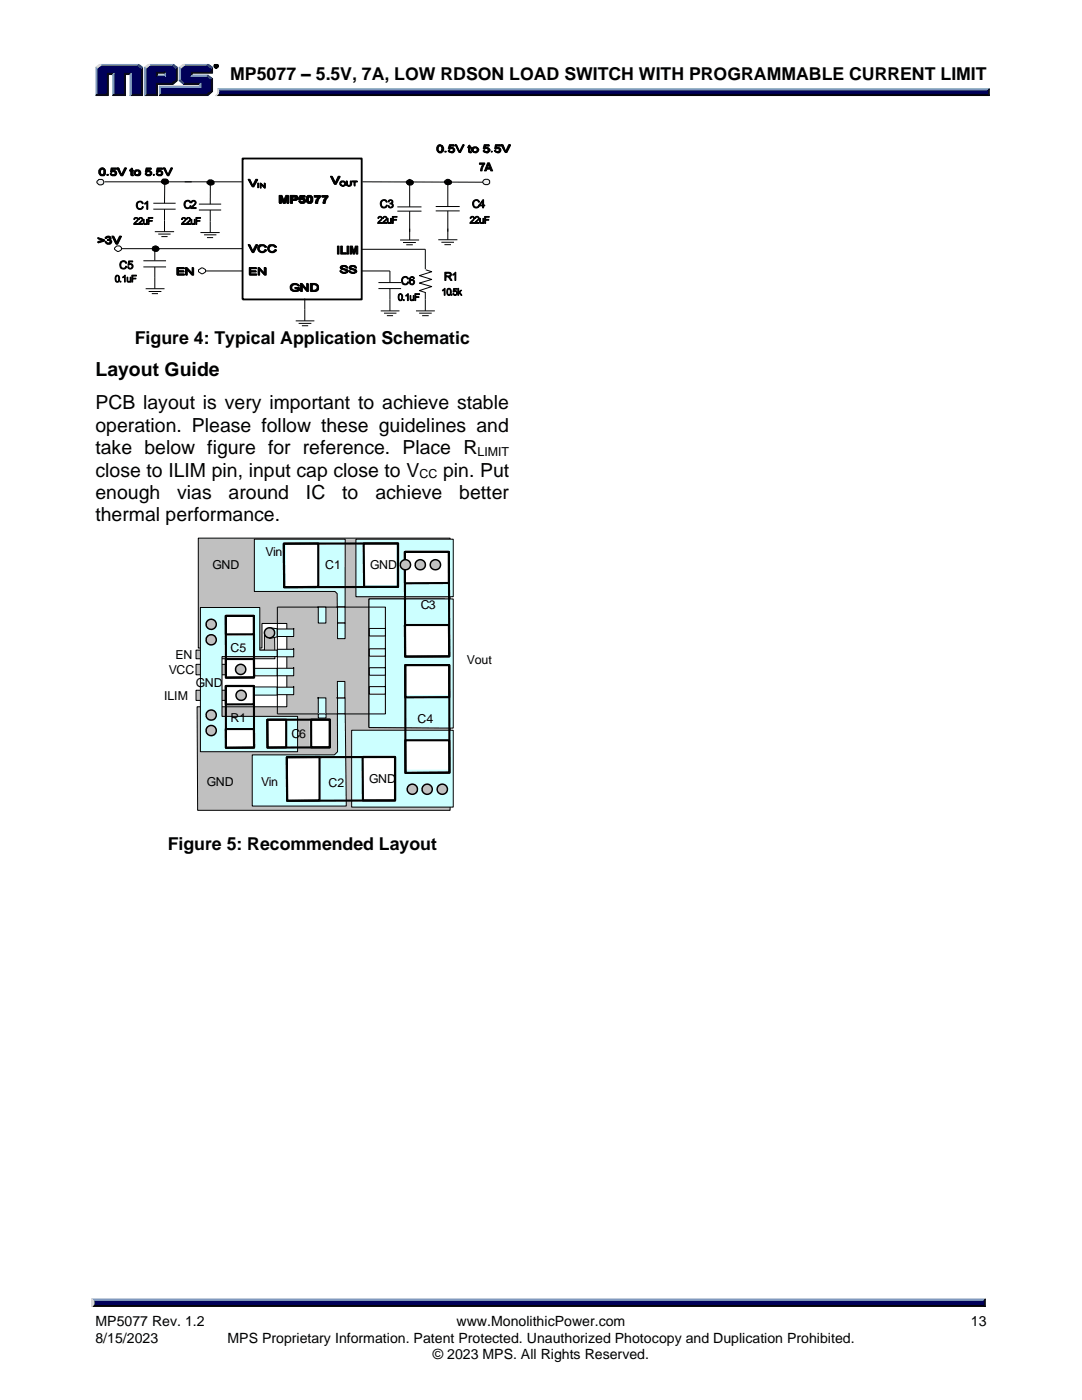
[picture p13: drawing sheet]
<svg xmlns="http://www.w3.org/2000/svg" width="216mm" height="279mm" viewBox="0 0 216 279" stroke-linecap="round" stroke-linejoin="round" font-family="sans-serif">
<defs><g id="words">
<g font-size="3.9">
<text x="19" y="75.1">Layout Guide</text>
<text x="19" y="81.7">PCB layout is very important to achieve stable</text>
<text x="19" y="86.2">operation. Please follow these guidelines and</text>
<text x="19" y="90.6">take below figure for reference. Place R</text>
<text x="19" y="95.1">close to ILIM pin, input cap close to V</text>
<text x="88.4" y="95.1">pin. Put</text>
<text x="19" y="99.6">enough</text>
<text x="35.4" y="99.6">vias</text>
<text x="45.6" y="99.6">around</text>
<text x="61.1" y="99.6">IC</text>
<text x="68.3" y="99.6">to</text>
<text x="74.9" y="99.6">achieve</text>
<text x="91.6" y="99.6">better</text>
<text x="19" y="104">thermal performance.</text>
</g>
<g font-size="3.5">
<text x="45.9" y="16">MP5077 – 5.5V, 7A, LOW RDSON LOAD SWITCH WITH PROGRAMMABLE CURRENT LIMIT</text>
<text x="26.9" y="68.6">Figure 4: Typical Application Schematic</text>
<text x="33.5" y="169.6">Figure 5: Recommended Layout</text>
</g>
<g font-size="2.8">
<text x="19" y="264.7">MP5077 Rev. 1.2</text>
<text x="19" y="267.9">8/15/2023</text>
<text x="45.4" y="267.9">MPS Proprietary Information. Patent Protected. Unauthorized Photocopy and Duplication Prohibited.</text>
<text x="91.1" y="264.7">www.MonolithicPower.com</text>
<text x="193.7" y="264.7">13</text>
<text x="86.4" y="271.2">© 2023 MPS. All Rights Reserved.</text>
</g>
<g font-size="2.5">
<text x="83.7" y="95.5">CC</text>
<text x="95.3" y="91">LIMIT</text>
<text x="42.4" y="113.6">GND</text>
<text x="53" y="111">Vin</text>
<text x="64.9" y="113.6">C1</text>
<text x="73.9" y="113.6">GND</text>
<text x="84" y="121.6">C3</text>
<text x="35" y="131.6">EN</text>
<text x="46" y="130.1">C5</text>
<text x="33.7" y="134.5">VCC</text>
<text x="39.1" y="137.2">GND</text>
<text x="93.2" y="132.5">Vout</text>
<text x="32.8" y="139.6">ILIM</text>
<text x="46" y="144">R1</text>
<text x="58.1" y="147.4">C</text>
<text x="59.7" y="147.4">6</text>
<text x="83.3" y="144.3">C4</text>
<text x="41.3" y="156.9">GND</text>
<text x="52.1" y="156.9">Vin</text>
<text x="65.6" y="157.1">C2</text>
<text x="73.6" y="156.2">GND</text>
</g>
</g></defs>
<g fill="#000" stroke="#000" stroke-width=".2">
<path d="M43.6 18.4h153.4l.4 .7h-154.3a.66 .66 0 0 0 .5-.7zM95.7 32.5h1l-.4 1.1-.1 .5h-.3v-.3l.5-1h-.7zM23.9 56.1h.2v.2h-.2zM24.5 55.3l.5-.4v1.4h-.2v-1.1l-.3 .2zM24.1 52.3a.72 .72 0 0 1 1.2 .2l-.2 .1a.48 .48 0 0 0-.4-.4 .48 .48 0 0 0-.5 .3 .64 .64 0 0 0-.1 .7 .64 .64 0 0 0 .7 .3l.3-.4 .2 .1a.73 .73 0 0 1-.6 .5 .73 .73 0 0 1-.7-.4l-.1-.7zM25.7 52.1h.8v.2h-.7l-.1 .4a.55 .55 0 0 1 .8 .3 .55 .55 0 0 1-.3 .7 .55 .55 0 0 1-.7-.4l.2-.1a.37 .37 0 0 0 .5 .3 .37 .37 0 0 0 .2-.5 .37 .37 0 0 0-.5-.2l-.4 .1zM25.3 55.3h.2v.8l.2 .1 .3-.2v-.7h.2v1l-.2-.1a.37 .37 0 0 1-.7-.1zM26.3 54.9h.9v.2h-.7v.4h.6v.2h-.6v.6h-.2zM26.8 43.6a.44 .44 0 0 1 .6-.2 .44 .44 0 0 1 .1 .6l-.6 .6h.7v.2h-.9l.6-.8a.27 .27 0 0 0-.1-.5 .27 .27 0 0 0-.3 .3h-.2zM27.3 40.4a.72 .72 0 0 1 1.3 .2l-.2 .1a.51 .51 0 0 0-.7-.4 .51 .51 0 0 0-.3 .7l.1 .3a.5 .5 0 0 0 .5 .3 .5 .5 0 0 0 .4-.4l.2 .1a.79 .79 0 0 1-1.2 .3 .79 .79 0 0 1-.1-1.2zM27.7 43.6a.48 .48 0 0 1 .8 .1 .48 .48 0 0 1-.4 .7l-.3 .2h.7v.2h-.9l.7-.8a.27 .27 0 0 0-.1-.5 .27 .27 0 0 0-.4 .3h-.2zM28.6 43.8h.2v.7l.1 .2 .3-.1v-.8h.2v1h-.1v-.2l-.3 .2-.3-.1z"/>
<path d="M28.9 40.6l.6-.4v1.6h-.2v-1.3l-.4 .3zM29.6 43.4h.9v.2h-.8v.4h.7v.2h-.7v.6h-.1zM36.3 43.6a.48 .48 0 0 1 .8 .1 .48 .48 0 0 1-.4 .7l-.3 .2h.7v.2h-.9l.7-.8a.27 .27 0 0 0-.1-.5 .27 .27 0 0 0-.4 .3h-.2zM36.9 40.3a.71 .71 0 0 1 .6-.3 .71 .71 0 0 1 .6 .4l-.2 .1a.48 .48 0 0 0-.5-.4 .48 .48 0 0 0-.4 .4l-.1 .3a.52 .52 0 0 0 .4 .7 .52 .52 0 0 0 .6-.5l.2 .1a.78 .78 0 0 1-1.1 .4 .78 .78 0 0 1-.1-1.2zM37.2 43.6a.46 .46 0 0 1 .8 0 .46 .46 0 0 1-.3 .7l-.3 .3h.6v.2h-.9l.7-.8a.27 .27 0 0 0-.1-.5 .27 .27 0 0 0-.4 .3h-.1zM38.1 43.8h.2v.7a.24 .24 0 0 0 .2 .2 .24 .24 0 0 0 .3-.2v-.7h.1v1h-.1v-.2a.37 .37 0 0 1-.4 .2 .37 .37 0 0 1-.3-.3zM39.1 43.4h.9v.2h-.7v.4h.6v.2h-.6v.6h-.2zM38.2 40.2a.5 .5 0 0 1 .7-.1 .5 .5 0 0 1 .1 .7l-.7 .6h.8v.2h-1l.2-.5a.71 .71 0 0 0 .5-.9h-.3l-.2 .3h-.2zM67.3 49.1h.4v1.6h-.4zM68 49.1h.3v1.3h.8v.3h-1.1zM69.2 49.1h.4v1.6h-.4zM69.8 49.1h.5l.3 1.1 .3-1.1h.5v1.6h-.3v-1.3l-.3 1.3h-.4l-.3-1.3v1.3h-.3z"/>
<path d="M75.6 43.3a.47 .47 0 0 1 .7 .1 .47 .47 0 0 1-.4 .7l-.3 .3h.7v.2h-1l.8-.9a.27 .27 0 0 0-.2-.4 .27 .27 0 0 0-.3 .3l-.2-.1zM76 40.1a.7 .7 0 0 1 1.3 .2l-.2 .1a.51 .51 0 0 0-.7-.4 .51 .51 0 0 0-.3 .7l.1 .3a.5 .5 0 0 0 .5 .3 .5 .5 0 0 0 .4-.4l.2 .1a.78 .78 0 0 1-1.2 .3 .78 .78 0 0 1-.1-1.2zM76.4 43.4a.44 .44 0 0 1 .6-.2 .44 .44 0 0 1 .2 .7l-.6 .5h.7v.2h-1l.1-.3 .5-.5a.28 .28 0 0 0 0-.5 .28 .28 0 0 0-.4 .3h-.2zM77.6 40a.45 .45 0 0 1 .7-.1 .45 .45 0 0 1-.1 .7 .52 .52 0 0 1 0 .9 .52 .52 0 0 1-.8-.4l.2-.1a.33 .33 0 0 0 .4 .3 .33 .33 0 0 0 .3-.4 .33 .33 0 0 0-.5-.2v-.2a.28 .28 0 0 0 .4-.2 .28 .28 0 0 0-.3-.3 .28 .28 0 0 0-.2 .3h-.2zM77.3 43.6h.2v.7l.2 .2 .2-.2v-.7h.2v1h-.1v-.2l-.4 .2-.2-.1zM78.3 43.2h.9v.2h-.7v.4h.6v.2h-.6v.6h-.2zM80.5 59.8h.2v.2h-.2zM80.3 55.4a.73 .73 0 0 1 1.2 .2l-.2 .1a.58 .58 0 0 0-.9-.2 .58 .58 0 0 0 0 .9 .48 .48 0 0 0 .5 .3 .48 .48 0 0 0 .4-.5l.2 .1a.78 .78 0 0 1-1.1 .4 .78 .78 0 0 1-.2-1.2zM81 59l.5-.4v1.4h-.2v-1.1l-.3 .2zM81.8 59h.2v.7l.1 .2 .3-.1 .1-.8h.1v1h-.1v-.2l-.2 .2-.4-.1zM82.8 58.6h.9v.2h-.7v.4h.6v.2h-.6v.6h-.2zM88.3 57.9l.5-.4v1.4h-.2v-1l-.3 .2z"/>
<path d="M90 58.7h.2v.2h-.2zM90.5 57.6h.7v.1h-.5l-.1 .4a.46 .46 0 0 1 .6 .2 .46 .46 0 0 1-.3 .6 .46 .46 0 0 1-.5-.3h.1a.28 .28 0 0 0 .3 .2 .28 .28 0 0 0 .3-.2l-.1-.4-.6 .1zM90.4 54.7l.6-.4v1.7h-.2v-1.3l-.4 .2zM91.3 57.5h.2v.8l.4-.4h.2l-.3 .4 .4 .6h-.2l-.4-.5-.1 .5h-.2zM93.8 43.4a.44 .44 0 0 1 .7-.2 .44 .44 0 0 1 0 .7l-.5 .5h.7v.2h-.9l.7-.9a.27 .27 0 0 0-.2-.4 .27 .27 0 0 0-.3 .3h-.2zM94.5 40.1a.71 .71 0 0 1 1.2 .2l-.2 .1a.51 .51 0 0 0-.6-.4 .51 .51 0 0 0-.4 .7l.1 .3a.5 .5 0 0 0 .5 .3 .5 .5 0 0 0 .4-.4l.2 .1a.78 .78 0 0 1-1.2 .4 .78 .78 0 0 1 0-1.3zM94.8 43.4a.44 .44 0 0 1 .6-.2 .44 .44 0 0 1 .1 .7l-.6 .5h.7v.2h-.9l.1-.3 .5-.4a.29 .29 0 0 0 .2-.3 .29 .29 0 0 0-.3-.3 .29 .29 0 0 0-.3 .3h-.2zM95.7 43.6h.2v.7l.2 .2 .2-.2 .1-.7h.1v1h-.1v-.2a.35 .35 0 0 1-.4 .2 .35 .35 0 0 1-.3-.3zM96.7 43.2h.9v.2h-.7v.4h.6v.2h-.6v.6h-.2zM18.7 260h177.5l.4 .8h-178.3z"/>
<path d="M42.7 13.2a.45 .45 0 0 1 .9 0 .45 .45 0 0 1-.9 0zM42.8 13.2a.37 .37 0 0 0 .7 0 .37 .37 0 0 0-.7 0zM43 12.9h.3v.5l-.2-.2-.1 .2zM43.1 13v.2l.1-.1z"/>
<path d="M97.3 32.5h.4l.6 1.6h-.4l-.1-.3h-.6l-.2 .3h-.3zM97.5 32.9l-.3 .6h.5z"/>
<path d="M23.2 55a.56 .56 0 0 1 .6 .1 .56 .56 0 0 1 0 .7 .47 .47 0 0 1-.5 .5 .47 .47 0 0 1-.3-.7zM23.3 55.1l-.1 .8 .2 .3a.56 .56 0 0 0 .4-.6 .56 .56 0 0 0-.5-.5z"/>
<path d="M79.6 58.7a.56 .56 0 0 1 .7 .1 .56 .56 0 0 1 0 .7 .47 .47 0 0 1-.6 .5 .47 .47 0 0 1-.3-.7zM79.8 58.8a.66 .66 0 0 0 .1 1.1 .76 .76 0 0 0 0-1.2z"/>
<path d="M81.8 55.4a.46 .46 0 0 1 .5-.2 .46 .46 0 0 1 .4 .4l-.5-.3-.3 .2v.5a.54 .54 0 0 1 .8 .1 .54 .54 0 0 1-.3 .8 .54 .54 0 0 1-.7-.5v-.6zM81.9 56.3a.35 .35 0 0 0 .7 0 .35 .35 0 0 0-.7 0z"/>
<path d="M88.8 54.3h.8a.45 .45 0 0 1 .5 .5 .45 .45 0 0 1-.5 .4l.6 .8h-.3l-.6-.8h-.3v.8h-.2zM89 54.5v.6h.6l.2-.3-.1-.2z"/>
<path d="M89.3 57.7a.47 .47 0 0 1 .5-.1 .47 .47 0 0 1 .2 .5v.3a.45 .45 0 0 1-.3 .6 .45 .45 0 0 1-.5-.4zM89.4 57.8l-.1 .7 .2 .3a.63 .63 0 0 0 .4-.5 .63 .63 0 0 0-.3-.6z"/>
<path d="M96.4 39.9h.1v1h.2v.2h-.2v.4h-.2v-.4h-.7zM96.3 40.2l-.5 .7h.5z"/>
</g>
<g fill="#7f99bf" stroke="#7f99bf" stroke-width=".2">
<path d="M18.3 259.2h178.3l-.4 .8h-177.5z"/>
<path d="M43.4 17.7h154l-.4 .7h-153.4z"/>
<path d="M31.1 15.3l.3-.3h1.4l.2 .3z"/>
<path d="M36.7 12.7h4.8l-.2 .3h-4.5z"/>
<path d="M35.8 13.4l.2 .2v2.4l-.2 .1z"/>
<path d="M31.8 17.2h8v-.3l.3-.3v.9h-8z"/>
<path d="M31.8 17.2l.3 .3v1.3l-.3 .3z"/>
<path d="M38.1 15.3l.2-.3h3.2l-.2 .3z"/>
<path d="M29.7 12.7h4.8l-.2 .3h-4.4z"/>
<path d="M28.8 13.4l.3 .2v5.2l-.3 .3z"/>
<path d="M32.8 14.6l.2-.3v1l-.2-.3z"/>
<path d="M20 12.7h7.6l-.2 .3h-7.2z"/>
<path d="M19.1 13.4l.2 .2v5.2l-.2 .3z"/>
<path d="M22.5 14.9l.3-.3v4.2l-.3 .3z"/>
<path d="M26 14.9l.2-.3v4.2l-.2 .3z"/>
</g>
<g fill="#000026" stroke="#000026" stroke-width=".2">
<path d="M196.6 259.2v1.6l-.4-.4v-.7z"/>
<path d="M197.4 17.7v1.4l-.4-.4v-.5z"/>
<path d="M36.8 16.6h3.3l-.3 .3h-3.1z"/>
<path d="M38.1 14.3h4v-.7l.3-.2v1.2h-4.1v.4l-.2 .3z"/>
<path d="M31.8 19.1l.3-.3h9.2l.8-.7v-2.3l.3-.1v2.6l-.9 .8z"/>
<path d="M31.1 16.6h3.2l.8-.6v-2.4l.3-.2v2.7l-.9 .8h-3.1v2.2h-2.6l.3-.3h2z"/>
<path d="M31.1 14.3h1.9l-.2 .3h-1.4v.4l-.3 .3z"/>
<path d="M28.2 13.6l.2-.2v5.7h-2.4l.2-.3h2z"/>
<path d="M21.4 14.6h1.4l-.3 .3h-.9v4.2h-2.5l.2-.3h2.1z"/>
<path d="M24.8 14.6h1.4l-.2 .3h-1v4.2h-2.5l.3-.3h2z"/>
</g>
<g fill="#000059" stroke="#000059" stroke-width=".2">
<path d="M18.7 259.7h177.5v.7h-177.5z"/>
<path d="M43.7 18.2h153.3v.5h-153.5z"/>
<path d="M19.3 13.6l.9-.6h7.2l.8 .6v5.2h-2v-4.2h-1.4v4.2h-2v-4.2h-1.4v4.2h-2.1z"/>
<path d="M29.1 13.6l.8-.6h2.2v1.3h-1v1h1.9v-1h-1.2v-1.3h2.5l.8 .6v2.4l-.8 .6h-3.2v2.2h-2z"/>
<path d="M32 17.5h8v-.9h-3.2l-.8-.6v-2.4l.8-.6h4.5l.8 .6v.7h-4v1h3.2l.8 .5v2.3l-.8 .7h-9.3z"/>
</g>
<g fill="#d9d9d9" stroke="#d9d9d9" stroke-width=".2">
<path d="M18.3 259.2l.4 .5v.6l-.4 .5z"/>
<path d="M43.4 17.7l.3 .5a.76 .76 0 0 1-.7 .9 1.12 1.12 0 0 0 .4-1.4z"/>
<path d="M35.8 13.4l.9-.7 .1 .3-.8 .6z"/>
<path d="M28.8 13.4l.9-.7 .2 .3-.8 .6z"/>
<path d="M19.1 13.4l.9-.7 .2 .3-.9 .6z"/>
</g>
<g fill="#195999" stroke="#195999" stroke-width=".2">
<path d="M35.8 16.1l.2-.1 .8 .6-.1 .3z"/>
<path d="M41.5 15l.9 .7-.3 .1-.8-.5z"/>
<path d="M34.5 12.7l.9 .7-.3 .2-.8-.6z"/>
<path d="M27.6 12.7l.8 .7-.2 .2-.8-.6z"/>
<path d="M41.5 12.7l.9 .7-.3 .2-.8-.6z"/>
</g>
<path d="M48.4 31.6h23.8v28.2h-23.8z" fill="none" stroke="#000" stroke-width=".37"/>
<g fill="#000" stroke="#000" stroke-width=".2">
<path d="M20.2 33.8l-.2 .3a.52 .52 0 0 0 .1 .6 .52 .52 0 0 0 .7 .1l-.1-.9zM20 33.7a.58 .58 0 0 1 1 .3v.8a.72 .72 0 0 1-1.1 0 .72 .72 0 0 1 .1-1.1z" fill-rule="evenodd"/>
<path d="M22.3 33.6h1v.2h-.9l-.1 .4 .6-.1a.52 .52 0 0 1 .4 .4 .52 .52 0 0 1-.3 .6h-.6l-.4-.4 .5 .2 .5-.1a.43 .43 0 0 0-.2-.5 .43 .43 0 0 0-.5 .1h-.2z" fill-rule="evenodd"/>
<path d="M23.4 33.6h.3l.6 1.3 .7-1.3h.2l-.7 1.5h-.3z" fill-rule="evenodd"/>
<path d="M25.9 34h.3v-.2l.2-.2v.4h.2v.2h-.2v.7h.2v.2h-.4v-.9h-.3z" fill-rule="evenodd"/>
<path d="M27.1 34.3v.6h.6l.1-.4-.2-.3-.2-.1zM26.8 34.3l.4-.3h.5l.3 .3a.64 .64 0 0 1-.6 .8 .64 .64 0 0 1-.6-.8z" fill-rule="evenodd"/>
<path d="M29.2 33.6h1v.2h-.8l-.1 .4a.68 .68 0 0 1 1 .2v.4l-.3 .3a.8 .8 0 0 1-.9-.2l-.1-.2h.3l.2 .2 .5-.1v-.3l-.2-.2-.7 .1z" fill-rule="evenodd"/>
<path d="M31.4 33.6h1.1v.2h-.8l-.1 .4 .5-.1 .4 .3a.57 .57 0 0 1-.4 .7h-.5l-.3-.2-.1-.2h.3l.2 .2 .6-.1v-.3l-.2-.2-.8 .1z" fill-rule="evenodd"/>
<path d="M32.5 35.9h.9l.2 .6a.75 .75 0 0 1-.8 .3 .75 .75 0 0 1-.5-.6z" fill-rule="evenodd"/>
<path d="M32.7 33.6h.3l.6 1.3 .6-1.3h.2l-.7 1.5h-.3z" fill-rule="evenodd"/>
<path d="M41.4 36.4l.4-.4h.5l.4 .3v.4a.78 .78 0 0 1-1.3-.3z" fill-rule="evenodd"/>
<path d="M49.6 35.9h.3l.6 1.3 .6-1.3h.3l-.8 1.4h-.2z" fill-rule="evenodd"/>
<path d="M52 36.6l.8 .7v-.7h.1v1l-.8-.8v.8h-.1z" fill-rule="evenodd"/>
<path d="M58.4 39.4v.4l.7-.1-.1-.3zM58 39.1h1.3l.2 .6-.4 .3h-.7v.6h-.4z" fill-rule="evenodd"/>
<path d="M61.6 39.4v.9h.4v-.9zM61.2 39.4a.76 .76 0 0 1 1.2 0v.9l-.3 .3a.72 .72 0 0 1-.8-.2 .72 .72 0 0 1-.1-.8z" fill-rule="evenodd"/>
<path d="M62.8 39.1h1.2l-.5 .8-.1 .7h-.4l.2-.7 .4-.5h-.8z" fill-rule="evenodd"/>
<path d="M64.3 39.1h1.2v.2a1.67 1.67 0 0 0-.6 1.3h-.4l.2-.6 .4-.6h-.8z" fill-rule="evenodd"/>
<path d="M66 35.3h.3l.6 1.3 .7-1.3h.3l-.8 1.5h-.3z" fill-rule="evenodd"/>
<path d="M68 36.7a.45 .45 0 0 0 .9 0 .45 .45 0 0 0-.9 0zM68 36.3l.2-.1 .6 .1a.54 .54 0 0 1-.1 .9 .54 .54 0 0 1-.8-.5z" fill-rule="evenodd"/>
<path d="M69.2 36.2h.1v.7l.2 .2 .5-.2v-.7h.2v.6a.6 .6 0 0 1-1 .1z" fill-rule="evenodd"/>
<path d="M70.3 36.2h1v.1h-.5v.8h-.1v-.8h-.4z" fill-rule="evenodd"/>
<path d="M81.4 36.1l.3-.2a.55 .55 0 0 1 .7 .3 .55 .55 0 0 1-.3 .7 .66 .66 0 0 1-1-.6z" fill-rule="evenodd"/>
<path d="M87.6 29.2a.62 .62 0 0 0-.2 .7 .62 .62 0 0 0 .6 .4 .62 .62 0 0 0 .3-.7 .62 .62 0 0 0-.6-.4zM87.5 29.1a.73 .73 0 0 1 1 .4 .78 .78 0 0 1-1 .9l-.3-.4v-.5z" fill-rule="evenodd"/>
<path d="M89 36.1a.64 .64 0 0 1 .7-.2 .64 .64 0 0 1 .4 .7 .74 .74 0 0 1-.8 .2 .74 .74 0 0 1-.5-.5z" fill-rule="evenodd"/>
<path d="M89.8 29h.8v.2h-.7l-.1 .3h.6l.3 .3v.3l-.2 .3a.93 .93 0 0 1-1-.1v-.2h.3l.2 .2 .5-.2-.1-.4-.3-.1-.3 .2-.3-.1z" fill-rule="evenodd"/>
<path d="M90.9 29h.2l.6 1.3 .7-1.3h.2l-.7 1.4h-.3z" fill-rule="evenodd"/>
<path d="M93.6 29.2l.2-.2v.4h.2v.1h-.2v.8l.3 .1-.1 .1-.4-.1v-.9h-.2z" fill-rule="evenodd"/>
<path d="M94.5 29.7v.4l.2 .2h.5l.1-.6a.5 .5 0 0 0-.8 0zM94.2 29.7v-.1a.78 .78 0 0 1 1.1-.1 .58 .58 0 0 1 .1 .7 .58 .58 0 0 1-.5 .3l-.4-.1a.52 .52 0 0 1-.3-.7z" fill-rule="evenodd"/>
<path d="M96.7 29h.9v.2h-.7l-.1 .3a.74 .74 0 0 1 1 .5 .68 .68 0 0 1-.6 .5 .68 .68 0 0 1-.7-.4l.6 .2a.35 .35 0 0 0 .4-.4 .35 .35 0 0 0-.5-.3l-.3 .2-.2-.1z" fill-rule="evenodd"/>
<path d="M98.9 29h1v.2h-.8l-.1 .3h.2a.56 .56 0 0 1 .8 .6 .56 .56 0 0 1-.9 .3l-.4-.3 .8 .2a.38 .38 0 0 0 .1-.5 .38 .38 0 0 0-.5-.1l-.2 .1-.1-.1z" fill-rule="evenodd"/>
<path d="M100 29h.4l.6 1.3 .6-1.3h.3l-.8 1.4h-.3z" fill-rule="evenodd"/>
<path d="M19.6 47.5l1.3 .4v.2l-1.3 .4v-.2l1-.3-1-.3z" fill-rule="evenodd"/>
<path d="M21.1 47.4a.57 .57 0 0 1 .6-.2 .57 .57 0 0 1 .5 .6l-.2 .1 .3 .3-.3 .5h-.6l-.4-.4h.3a.39 .39 0 0 0 .4 .3 .39 .39 0 0 0 .3-.5l-.5-.1 .5-.3v-.2l-.5-.1-.2 .2h-.3z" fill-rule="evenodd"/>
<path d="M22.4 47.2h.3l.6 1.4 .6-1.4h.3l-.7 1.5h-.3z" fill-rule="evenodd"/>
<path d="M30.6 49.3a.63 .63 0 0 1 .7-.1 .63 .63 0 0 1 .4 .7 .63 .63 0 0 1-.7 .3 .63 .63 0 0 1-.5-.6z" fill-rule="evenodd"/>
<path d="M35.4 53.5h1.4v.1h-1.2v.5h1.1v.2h-1.1v.4h1.2v.2h-1.4z" fill-rule="evenodd"/>
<path d="M37.1 53.5h.3l1 1.1v-1.1h.2v1.4h-.3l-.9-1.1v1.1h-.3z" fill-rule="evenodd"/>
<path d="M49.8 53.5h1.4v.1h-1.2v.5h1.1v.2h-1.1v.4h1.2v.2h-1.4z" fill-rule="evenodd"/>
<path d="M49.6 48.9h.3l.6 1.4 .6-1.4h.3l-.8 1.5h-.2z" fill-rule="evenodd"/>
<path d="M51.6 53.5h.2l1 1.1v-1.1h.3v1.4h-.3l-1-1.1v1.1h-.2z" fill-rule="evenodd"/>
<path d="M51.7 49.1l.2-.2a1.13 1.13 0 0 1 1.3 .4l-.3 .1a.61 .61 0 0 0-1.1-.1 .61 .61 0 0 0 .4 1h.4l.3-.4 .3 .1a.87 .87 0 0 1-1.2 .4 .87 .87 0 0 1-.3-1.3z" fill-rule="evenodd"/>
<path d="M53.7 49.1l.2-.2a1.14 1.14 0 0 1 1.3 .4l-.4 .1a.62 .62 0 0 0-1-.1 .62 .62 0 0 0 .4 1h.3l.4-.4 .3 .1a.88 .88 0 0 1-1.3 .4 .88 .88 0 0 1-.2-1.3z" fill-rule="evenodd"/>
<path d="M55.8 39.1h.5l.4 1 .4-1h.5v1.5h-.3v-1.2l-.4 1.2h-.4l-.3-1.2v1.2h-.4z" fill-rule="evenodd"/>
<path d="M58.3 56.8l.8-.2 .5 .2 .2 .3h-.3l-.3-.3h-.6l-.4 .4a.77 .77 0 0 0 .5 .8 .77 .77 0 0 0 .8-.2v-.2h-.6v-.2h.9v.6a1.22 1.22 0 0 1-1.8-.3v-.5z" fill-rule="evenodd"/>
<path d="M59.9 39.1h1v.3h-.7l-.1 .2 .7 .1 .2 .6a.83 .83 0 0 1-1.2 .2l-.1-.3h.3l.3 .2 .3-.3-.2-.3-.7 .1z" fill-rule="evenodd"/>
<path d="M60 56.6h.3l1 1.2v-1.2h.2v1.6h-.2l-1-1.2v1.2h-.3z" fill-rule="evenodd"/>
<path d="M62.3 56.8v1.2h.5a.59 .59 0 0 0 .6-.6 .59 .59 0 0 0-.5-.6zM62 56.6l1.2 .1a.78 .78 0 0 1 .4 .9 .78 .78 0 0 1-.7 .6h-.9z" fill-rule="evenodd"/>
<path d="M68 53.3a.86 .86 0 0 1 1.4 .2h-.2l-.3-.3h-.4l-.2 .2 .1 .2 1 .3 .1 .3a.93 .93 0 0 1-1.6-.1h.3l.2 .3 .8-.1-.1-.3-1-.2-.2-.3z" fill-rule="evenodd"/>
<path d="M69.8 53.3a.81 .81 0 0 1 1.3 .2l-.5-.3h-.3l-.3 .3 1 .4 .2 .3a.92 .92 0 0 1-1.6-.1l.4 .1 .2 .2 .8-.1v-.3l-1.1-.2-.2-.2z" fill-rule="evenodd"/>
</g>
<g fill="none" stroke="#000" stroke-width=".2">
<path d="M19.7 35.8h.6a.61 .61 0 0 1 .3 .9 .61 .61 0 0 1-.9 .1l-.4-.3v-.3zM20 33.7a.58 .58 0 0 1 .9 .2v.8a.72 .72 0 0 1-1.1 .1 .72 .72 0 0 1 .2-1.1zM20.1 33.8h.5l.1 .9a.54 .54 0 0 1-.8-.2 .54 .54 0 0 1 .2-.7zM20.7 36.3h27.6M21.3 34.8h.3v.2h-.3zM22.2 33.5h1v.2h-.9l-.1 .4 .7-.1a.52 .52 0 0 1 .3 .5 .52 .52 0 0 1-.3 .5h-.6l-.3-.4 .4 .2 .5-.1a.43 .43 0 0 0-.2-.5 .43 .43 0 0 0-.5 .1h-.1zM23.3 33.5h.4l.5 1.3 .7-1.3h.3l-.8 1.5h-.3zM25.8 33.9h.3v-.2l.2-.2v.4h.2v.2h-.2v.7h.2v.2h-.4v-.9h-.3zM26.7 34.3l.4-.4h.5l.3 .3a.64 .64 0 0 1-.5 .8 .64 .64 0 0 1-.7-.7zM27 34.2l.3-.2 .3 .1 .2 .3-.2 .4h-.6zM29.2 33.5h.9v.2h-.7l-.2 .4a.68 .68 0 0 1 1 .2v.4l-.3 .3a.8 .8 0 0 1-.9-.2l-.1-.2h.3l.3 .2 .5-.1v-.3l-.3-.2-.7 .1zM30.6 34.8h.2v.2h-.2z"/>
<path d="M30.7 34.8v.2M31.3 33.5h1.1v.2h-.8l-.1 .4 .5-.1 .4 .3a.57 .57 0 0 1-.4 .7h-.5l-.3-.2-.1-.2h.3l.3 .2 .5-.1v-.3l-.2-.2-.8 .1zM32.4 35.8h1l.1 .7a.75 .75 0 0 1-.8 .2 .75 .75 0 0 1-.5-.6zM32.6 33.5h.3l.6 1.3 .6-1.3h.3l-.8 1.5h-.2zM32.9 36.2l-.1 4.4M41.3 36.3l.4-.4h.5l.4 .3v.4a.78 .78 0 0 1-1.3-.3zM42 36.4v4.3M49.5 35.8h.3l.6 1.3 .6-1.3h.3l-.7 1.4h-.3zM51.4 36.5h.2v1h-.2zM51.5 36.5v1M51.9 36.5l.8 .7v-.7h.2v1l-.9-.8v.8h-.1zM55.7 39h.5l.4 1.1 .4-1.1h.5v1.5h-.3v-1.2l-.4 1.2h-.3l-.4-1.2v1.2h-.4z"/>
<path d="M57.9 39h1.3l.3 .6-.5 .3h-.7v.6h-.4zM58.3 39.3h.6l.1 .3-.7 .1zM59.8 39h1v.3h-.7v.2l.6 .1 .2 .6a.83 .83 0 0 1-1.1 .2l-.2-.3h.4l.2 .2 .3-.3-.2-.3-.7 .1zM61.1 39.3a.76 .76 0 0 1 1.2 .1v.8l-.2 .3a.72 .72 0 0 1-.9-.2 .72 .72 0 0 1-.1-.8zM61.5 39.3h.4v.9h-.4zM62.7 39h1.2l-.4 .8-.2 .7h-.4l.2-.7 .4-.5h-.8zM64.2 39h1.2v.3a1.67 1.67 0 0 0-.6 1.2h-.4l.2-.6 .5-.6h-.9zM65.9 35.2h.3l.7 1.3 .6-1.3h.3l-.8 1.5h-.3zM67.9 36.2l.2-.1 .6 .1a.54 .54 0 0 1-.1 .9 .54 .54 0 0 1-.8-.5zM69.1 36.1h.2v.8l.2 .1 .4-.2v-.7h.2v.6a.59 .59 0 0 1-1 .1zM70.3 36.1h.9v.1h-.4v.8h-.2v-.8h-.3zM72.3 36.3l24 .1"/>
<path d="M81.1 36.2a.68 .68 0 0 1 .8-.4 .68 .68 0 0 1 .5 .7 .71 .71 0 0 1-.8 .4 .71 .71 0 0 1-.5-.7zM81.7 36.4v4.9M87.4 29a.73 .73 0 0 1 1 .5 .78 .78 0 0 1-1 .9l-.3-.5v-.5zM87.6 29h.3a.64 .64 0 0 1 .3 .8 .64 .64 0 0 1-.6 .4 .83 .83 0 0 1 0-1.2zM88.7 36.2a.69 .69 0 0 1 .8-.4 .69 .69 0 0 1 .5 .7 .74 .74 0 0 1-.8 .3 .74 .74 0 0 1-.5-.6zM88.8 30.2h.2v.2h-.2zM89.4 36.3v4.9M89.7 28.9h.9v.2h-.8l-.1 .4 .7-.1 .3 .3v.4l-.3 .3a.92 .92 0 0 1-1-.2v-.2h.3l.2 .2 .5-.1v-.5h-.4l-.3 .1-.3-.1zM90.8 28.9h.2l.6 1.3 .7-1.3h.3l-.8 1.5h-.3zM93.5 29.1l.2-.1v.3h.3v.2h-.3v.7l.3 .2h-.1l-.4-.1v-.8h-.2v-.2h.2zM94.1 29.6h.1a.78 .78 0 0 1 1-.2 .58 .58 0 0 1 .2 .7 .58 .58 0 0 1-.6 .3h-.3a.52 .52 0 0 1-.4-.8zM94.5 29.5h.6l.1 .5-.1 .2h-.6l-.2-.4z"/>
<path d="M96.6 28.9h1v.2h-.8l-.1 .4 .2-.1a.75 .75 0 0 1 .8 .5 .68 .68 0 0 1-.6 .6 .68 .68 0 0 1-.7-.5l.8 .2 .2-.2-.1-.2a.41 .41 0 0 0-.7-.1l-.2-.1zM98 30.2h.2v.2h-.2zM98.1 30.2v.2M98.9 28.9h.9v.2h-.8l-.1 .4 .2-.1a.59 .59 0 0 1 .8 .5 .66 .66 0 0 1-.6 .6 .66 .66 0 0 1-.7-.5l.8 .2a.38 .38 0 0 0 .1-.5 .38 .38 0 0 0-.5-.1l-.1 .1-.2-.1zM100 28.9h.3l.6 1.3 .6-1.3h.3l-.7 1.5h-.3zM19.5 47.4l1.3 .4v.2l-1.3 .4v-.2l1-.3-1-.3zM21 47.4a.57 .57 0 0 1 .7-.3 .57 .57 0 0 1 .4 .6l-.2 .1 .3 .3-.3 .6h-.6l-.4-.5h.3a.39 .39 0 0 0 .5 .3 .39 .39 0 0 0 .3-.5l-.6-.1 .5-.3v-.2l-.5-.1-.2 .2h-.3zM22.3 47.1h.3l.6 1.4 .7-1.4h.3l-.8 1.6h-.3zM22.9 49.5l.4-.4h.6a.57 .57 0 0 1 .3 .6 .57 .57 0 0 1-.5 .5h-.3l-.3-.2-.2-.2zM24.3 49.6h6.6M28.6 52h4.5M28.6 53.3h4.5"/>
<path d="M29.1 57.6h3.7M29.7 58.2h2.5M30.3 58.6h1.2M30.5 49.2a.63 .63 0 0 1 .7-.1 .63 .63 0 0 1 .4 .7 .63 .63 0 0 1-.7 .3 .63 .63 0 0 1-.5-.6zM30.6 40.6h4.4M30.6 41.7h4.4M30.9 46.2h3.8M30.9 49.7v2.3M30.9 53.3v4.3M31 49.6h17.4M31.6 46.7h2.4M32.2 47.2h1.2"/>
<path d="M32.8 41.7v4.5M35.3 53.4h1.4v.1h-1.2v.5h1.1v.2h-1.1v.5h1.2v.1h-1.4zM37 53.4h.3l1 1.1v-1.1h.3v1.4h-.3l-1-1.1v1.1h-.3zM39.6 53.9l.3-.2a.69 .69 0 0 1 .7-.1 .69 .69 0 0 1 .4 .6 .74 .74 0 0 1-.8 .4 .74 .74 0 0 1-.6-.7zM39.7 40.7h4.4M39.7 41.9h4.4M40 46.4h3.8M40.7 46.9h2.5M41.1 54.1h7.3M41.3 47.4h1.2M42 41.9v4.5M49.5 48.8h.3l.6 1.4 .6-1.4h.3l-.7 1.5h-.3z"/>
<path d="M49.7 53.4h1.4v.1h-1.2v.5h1.1v.2h-1.1v.5h1.3v.1h-1.5zM51.5 53.4h.2l1 1.1v-1.1h.3v1.4h-.3l-1-1.1v1.1h-.2zM51.6 49l.2-.1a1.13 1.13 0 0 1 1.3 .3l-.3 .1a.61 .61 0 0 0-1-.1 .61 .61 0 0 0 .3 1h.4l.4-.4 .2 .1a.87 .87 0 0 1-1.2 .4 .87 .87 0 0 1-.3-1.3zM53.6 49l.2-.1a1.13 1.13 0 0 1 1.3 .3l-.3 .1a.62 .62 0 0 0-.9-.2 .62 .62 0 0 0-.2 .8 .62 .62 0 0 0 .9 .2l.3-.3 .2 .1a.88 .88 0 0 1-1.2 .4 .88 .88 0 0 1-.3-1.3zM58.2 56.7l.8-.1 .5 .1 .2 .3h-.2l-.4-.3h-.6l-.3 .5a.77 .77 0 0 0 .4 .7 .77 .77 0 0 0 .9-.2v-.2h-.7v-.1h.9v.5a1.22 1.22 0 0 1-1.8-.3v-.4zM59.9 56.6h.3l1 1.1v-1.1h.2v1.5h-.2l-1-1.2v1.2h-.3zM60.8 59.6v4.4M61.9 56.6h1.2a.78 .78 0 0 1 .4 .9 .78 .78 0 0 1-.7 .6h-.9zM62.2 56.7h.6a.59 .59 0 0 1 .5 .7 .59 .59 0 0 1-.6 .5h-.5zM67.9 53.2a.86 .86 0 0 1 1.4 .2h-.2l-.3-.3h-.4l-.2 .2 .1 .2 1 .4 .1 .2a.93 .93 0 0 1-1.6-.1h.3l.2 .3 .8-.1v-.3l-1.1-.2-.1-.3zM69.7 53.2a.81 .81 0 0 1 1.4 .2h-.2l-.3-.3h-.4l-.3 .3 1 .4 .2 .3a.92 .92 0 0 1-1.6-.1l.4 .1 .2 .2 .8-.1v-.3l-1.1-.2-.2-.2zM72.2 49.8h12.7v3.9"/>
<path d="M72.2 54.1h5.6v2.3M75.5 56.4h4.5M75.5 57.6h4.5M77.8 57.6v4.4M79.3 41.3h4.8M79.3 42.1h4.8M79.8 47.9h3.8M80.4 48.4h2.6M81.1 48.9h1.3M81.7 42.1v5.8M84.9 58.3v3.7M85 53.9l1.1 .3-2.4 .8 2.4 .8-2.4 .7 2.4 .7-2.4 .8 1.3 .4"/>
<path d="M86.9 41.2h4.8M86.9 42.1h4.8M87.5 47.8h3.8M88.1 48.4h2.5M88.7 48.8h1.3M89.4 42.1v5.7M59 64h3.7M59.6 64.5h2.5M60.2 65h1.3M76 62h3.7M76.6 62.5h2.5M77.2 63h1.2"/>
<path d="M83 62h3.8M83.6 62.5h2.5M84.2 63h1.3"/>
<circle cx="68.4" cy="36.6" r=".43"/>
<circle cx="97.1" cy="36.3" r=".65"/>
</g>
<g fill="#e2f1fc" stroke="#e2f1fc" stroke-width=".2">
<path d="M19.8 35.9h.6a.58 .58 0 0 1 .4 .8 .58 .58 0 0 1-.8 .2l-.6-.3v-.3z" fill-rule="evenodd"/>
<circle cx="97.1" cy="36.4" r=".65"/>
</g>
<g fill="none" stroke="#e2f1fc" stroke-width=".2">
<path d="M19.7 35.8h.6a.58 .58 0 0 1 .4 .8 .58 .58 0 0 1-.8 .3l-.6-.4v-.3z"/>
<circle cx="97.1" cy="36.3" r=".65"/>
</g>
<path d="M21.5 34.8v.2M88.9 30.2v.2" fill="none" stroke="#000" stroke-width=".3"/>
<path d="M39.6 107.4h50.2v54.3h-50.4l-.1-20.6h17.9v-16.7h-4.9v4.9h-12.7z" fill-rule="evenodd" fill="#c0c0c0"/>
<path d="M39.6 107.4h50.2v54.3h-50.4l-.1-20.6h17.9v-16.7h-4.9v4.9h-12.7z" fill="none" stroke="#000" stroke-width=".2"/>
<path d="M71 107.6h19.4v11.5h-19.4z" fill-rule="evenodd" fill="#cff"/>
<path d="M71 107.6h19.4v11.5h-19.4z" fill="none" stroke="#000" stroke-width=".2"/>
<path d="M70.2 145.7h20.2v15.4h-20.2z" fill-rule="evenodd" fill="#cff"/>
<path d="M70.2 145.7h20.2v15.4h-20.2z" fill="none" stroke="#000" stroke-width=".2"/>
<path d="M72.6 151.2h6.3v8.4l-6.3 .1z" fill-rule="evenodd" fill="#fff"/>
<path d="M39.1 137.8h9v2h-9z" fill-rule="evenodd" fill="#c0c0c0"/>
<path d="M39.1 137.8h9v2h-9z" fill="none" stroke="#000" stroke-width=".2"/>
<path d="M39.1 132.6h8.9v2.1h-8.9z" fill-rule="evenodd" fill="#c0c0c0"/>
<path d="M39.1 132.6h8.9v2.1h-8.9z" fill="none" stroke="#000" stroke-width=".2"/>
<path d="M39.1 129.7h13.7v-3h2l.1 4.8h-15.8z" fill-rule="evenodd" fill="#c0c0c0"/>
<path d="M39.1 129.7h13.7v-3h2l.1 4.8h-15.8z" fill="none" stroke="#000" stroke-width=".2"/>
<path d="M53.8 125.3l1.5 .2v1.6l-1.5 .3z" fill-rule="evenodd" fill="#cff"/>
<path d="M53.8 125.3l1.5 .2v1.6l-1.5 .3z" fill="none" stroke="#000" stroke-width=".2"/>
<path d="M40 121.2h11.8v8.5h3.5v1.3h-11v12h15.1v7h-19.4z" fill-rule="evenodd" fill="#cff"/>
<path d="M40 121.2h11.8v8.5h3.5v1.3h-11v12h15.1v7h-19.4z" fill="none" stroke="#000" stroke-width=".2"/>
<path d="M50.8 107.6h18.1v13.6l-1.6-.1v-2.6l-.5-.5h-16z" fill-rule="evenodd" fill="#cff"/>
<path d="M50.8 107.6h18.1v13.6l-1.6-.1v-2.6l-.5-.5h-16z" fill="none" stroke="#000" stroke-width=".2"/>
<path d="M50.8 133.4h4.5v1.5h-4.5z" fill-rule="evenodd" fill="#cff"/>
<path d="M50.8 133.4h4.5v1.5h-4.5z" fill="none" stroke="#000" stroke-width=".2"/>
<path d="M50.8 137.1h4.5v1.6h-4.5z" fill-rule="evenodd" fill="#cff"/>
<path d="M50.8 137.1h4.5v1.6h-4.5z" fill="none" stroke="#000" stroke-width=".2"/>
<path d="M73.6 119.5h15.1v25.6h-15.1z" fill-rule="evenodd" fill="#0f233e"/>
<path d="M73.6 119.5h15.1v25.6h-15.1z" fill="none" stroke="#000" stroke-width=".2"/>
<path d="M73.6 119.5h16.8v25.8l-16.8-.1z" fill-rule="evenodd" fill="#cff"/>
<path d="M73.6 119.5h16.8v25.8l-16.8-.1zM55.3 121.2h21.6v21.3h-21.6zM73.7 125.4l3.2-.1v1.6h-3.2zM73.7 129.5h3.2v-.1v1.6h-3.2zM73.7 133.3h3.2v-.2v1.7h-3.2zM73.7 137l3.2-.1v1.6h-3.2z" fill="none" stroke="#000" stroke-width=".2"/>
<path d="M55.3 125.5h3.3v-.1v1.6h-3.3z" fill-rule="evenodd" fill="#cff"/>
<path d="M55.3 125.5h3.3v-.1v1.6h-3.3z" fill="none" stroke="#000" stroke-width=".2"/>
<path d="M55.3 129.6l3.3-.1v1.6h-3.3z" fill-rule="evenodd" fill="#cff"/>
<path d="M55.3 129.6l3.3-.1v1.6h-3.3z" fill="none" stroke="#000" stroke-width=".2"/>
<path d="M55.3 133.4h3.3v-.1v1.6h-3.3z" fill-rule="evenodd" fill="#cff"/>
<path d="M55.3 133.4h3.3v-.1v1.6h-3.3z" fill="none" stroke="#000" stroke-width=".2"/>
<path d="M55.3 137.1h3.3v-.1v1.6h-3.3z" fill-rule="evenodd" fill="#cff"/>
<path d="M55.3 137.1h3.3v-.1v1.6h-3.3z" fill="none" stroke="#000" stroke-width=".2"/>
<path d="M63.4 121.2h1.6v3.1h-1.5z" fill-rule="evenodd" fill="#cff"/>
<path d="M63.4 121.2h1.6v3.1h-1.5z" fill="none" stroke="#000" stroke-width=".2"/>
<path d="M67.2 121.2h1.7v3.1h-1.5v-3.1z" fill-rule="evenodd" fill="#cff"/>
<path d="M67.2 121.2h1.7v3.1h-1.5v-3.1z" fill="none" stroke="#000" stroke-width=".2"/>
<path d="M63.4 139.3h1.6v3.2h-1.5z" fill-rule="evenodd" fill="#cff"/>
<path d="M63.4 139.3h1.6v3.2h-1.5z" fill="none" stroke="#000" stroke-width=".2"/>
<path d="M67.2 139.3h1.7v3.2h-1.5v-3.2z" fill-rule="evenodd" fill="#cff"/>
<path d="M67.2 139.3h1.7v3.2h-1.5v-3.2z" fill="none" stroke="#000" stroke-width=".2"/>
<path d="M67.4 124.3h1.5v3.2h-1.5z" fill-rule="evenodd" fill="#cff"/>
<path d="M67.4 124.3h1.5v3.2h-1.5z" fill="none" stroke="#000" stroke-width=".2"/>
<path d="M67.3 136h1.5v3.3h-1.5z" fill-rule="evenodd" fill="#cff"/>
<path d="M67.3 136h1.5v3.3h-1.5z" fill="none" stroke="#000" stroke-width=".2"/>
<circle cx="82.3" cy="157.5" r="1.02" fill="#c0c0c0"/>
<circle cx="82.3" cy="157.5" r="1.02" fill="none" stroke="#000" stroke-width=".3"/>
<circle cx="85.2" cy="157.5" r="1.02" fill="#c0c0c0"/>
<circle cx="85.2" cy="157.5" r="1.02" fill="none" stroke="#000" stroke-width=".3"/>
<circle cx="88.2" cy="157.5" r="1.02" fill="#c0c0c0"/>
<circle cx="88.2" cy="157.5" r="1.02" fill="none" stroke="#000" stroke-width=".3"/>
<circle cx="53.8" cy="126.3" r="1.02" fill="#c0c0c0"/>
<circle cx="53.8" cy="126.3" r="1.02" fill="none" stroke="#000" stroke-width=".3"/>
<circle cx="42.1" cy="124.6" r="1.02" fill="#c0c0c0"/>
<circle cx="42.1" cy="124.6" r="1.02" fill="none" stroke="#000" stroke-width=".3"/>
<circle cx="42.1" cy="127.7" r="1.02" fill="#c0c0c0"/>
<circle cx="42.1" cy="127.7" r="1.02" fill="none" stroke="#000" stroke-width=".3"/>
<circle cx="42.1" cy="142.7" r="1.02" fill="#c0c0c0"/>
<circle cx="42.1" cy="142.7" r="1.02" fill="none" stroke="#000" stroke-width=".3"/>
<circle cx="42.1" cy="145.8" r="1.02" fill="#c0c0c0"/>
<circle cx="42.1" cy="145.8" r="1.02" fill="none" stroke="#000" stroke-width=".3"/>
<path d="M63.5 142.5h1.6v.8h-1.6z" fill-rule="evenodd" fill="#cff"/>
<path d="M63.5 142.5h1.6v.8h-1.6z" fill="none" stroke="#000" stroke-width=".2"/>
<g fill="#fff">
<path d="M45.1 131.4h5.6l.1 4h-5.6z" fill-rule="evenodd"/>
<path d="M45.1 122.8h5.5v4.1h-5.4z" fill-rule="evenodd"/>
</g>
<path d="M45.1 122.9h5.6v3.7h-5.6zM45.1 122.9h5.6v12.3h-5.6zM45.1 131.5h5.6v3.7h-5.6z" fill="none" stroke="#000" stroke-width=".42"/>
<g fill="#fff">
<path d="M80.9 125.1h8.8v6h-8.8z" fill-rule="evenodd"/>
<path d="M80.9 110h8.6v6.3h-8.5z" fill-rule="evenodd"/>
<path d="M81.1 125.2h8.2l.1 5.8h-8.3z" fill-rule="evenodd"/>
<path d="M80.7 125h8.8l.1 6.2h-8.8z" fill-rule="evenodd"/>
</g>
<path d="M80.8 110.1h8.8v6.2l-8.8 .1zM80.8 110.1h8.8v20.9h-8.8zM80.8 124.7h8.8v6.3h-8.8z" fill="none" stroke="#000" stroke-width=".42"/>
<g fill="#fff">
<path d="M81 147.9h8.7l.1 5.7h-8.8z" fill-rule="evenodd"/>
<path d="M81 132.6h8.5l.1 6.1h-8.6z" fill-rule="evenodd"/>
</g>
<path d="M80.9 132.7h8.7v6.4l-8.7 .1zM80.9 132.7h8.7l.1 21.5-8.8 .1zM80.9 147.7h8.7l.1 6.5-8.8 .1z" fill="none" stroke="#000" stroke-width=".42"/>
<g fill="#fff">
<path d="M45.1 145.4h5.6l.1 4h-5.6z" fill-rule="evenodd"/>
<path d="M45.1 136.8h5.5v4l-5.4 .1z" fill-rule="evenodd"/>
</g>
<path d="M45.1 136.9h5.6v3.7h-5.6zM45.1 136.9h5.6v12.3h-5.6zM45.1 145.5h5.6v3.7h-5.6z" fill="none" stroke="#000" stroke-width=".42"/>
<g fill="#fff">
<path d="M53.2 143.7h4v5.5l-4 .1z" fill-rule="evenodd"/>
<path d="M61.8 143.7h4.1v5.4h-4.1z" fill-rule="evenodd"/>
</g>
<path d="M53.3 143.6h3.8v5.6h-3.7zM53.3 143.6h12.5v5.6h-12.4zM62.1 143.6h3.7v5.6h-3.7z" fill="none" stroke="#000" stroke-width=".42"/>
<path d="M50.3 150.7h16.4l.7-.7-.1-7.5h1.6l.2 18.4h-18.8z" fill-rule="evenodd" fill="#cff"/>
<path d="M50.3 150.7h16.4l.7-.7-.1-7.5h1.6l.2 18.4h-18.8z" fill="none" stroke="#000" stroke-width=".2"/>
<g fill="#fff">
<path d="M57.5 151.2h6.3v8.7h-6.3z" fill-rule="evenodd"/>
<path d="M72.6 151.2h6.3v8.4l-6.3 .1z" fill-rule="evenodd"/>
<path d="M72.6 151.2h6.3v8.4l-6.3 .1z" fill-rule="evenodd"/>
</g>
<path d="M57.2 151.1h6.6v8.6l-6.5 .1zM57.2 151.1h21.6v8.6l-21.5 .1zM72.4 151.1h6.4v8.6h-6.4z" fill="none" stroke="#000" stroke-width=".42"/>
<g fill="#fff">
<path d="M72.7 108.3l6.3-.1v8.5l-6.3 .1z" fill-rule="evenodd"/>
<path d="M57 108.3l6.3-.1v8.7l-6.3 .1z" fill-rule="evenodd"/>
<path d="M72.7 108.3l6.3-.1v8.5l-6.3 .1z" fill-rule="evenodd"/>
<path d="M72.7 108.3l6.3-.1v8.5l-6.3 .1z" fill-rule="evenodd"/>
</g>
<path d="M56.6 108.5h6.9v8.6l-6.8 .1zM56.6 108.5h22.8v8.6l-22.7 .1zM72.6 108.5h6.8v8.6h-6.7z" fill="none" stroke="#000" stroke-width=".42"/>
<circle cx="48" cy="133.6" r="1.02" fill="#c0c0c0"/>
<circle cx="48" cy="133.6" r="1.02" fill="none" stroke="#000" stroke-width=".3"/>
<circle cx="48.1" cy="138.8" r="1.02" fill="#c0c0c0"/>
<circle cx="48.1" cy="138.8" r="1.02" fill="none" stroke="#000" stroke-width=".3"/>
<circle cx="80.9" cy="112.7" r="1.02" fill="#c0c0c0"/>
<circle cx="80.9" cy="112.7" r="1.02" fill="none" stroke="#000" stroke-width=".3"/>
<circle cx="83.8" cy="112.7" r="1.02" fill="#c0c0c0"/>
<circle cx="83.8" cy="112.7" r="1.02" fill="none" stroke="#000" stroke-width=".3"/>
<circle cx="86.9" cy="112.7" r="1.02" fill="#c0c0c0"/>
<circle cx="86.9" cy="112.7" r="1.02" fill="none" stroke="#000" stroke-width=".3"/>
<use href="#words"/>
</svg>
